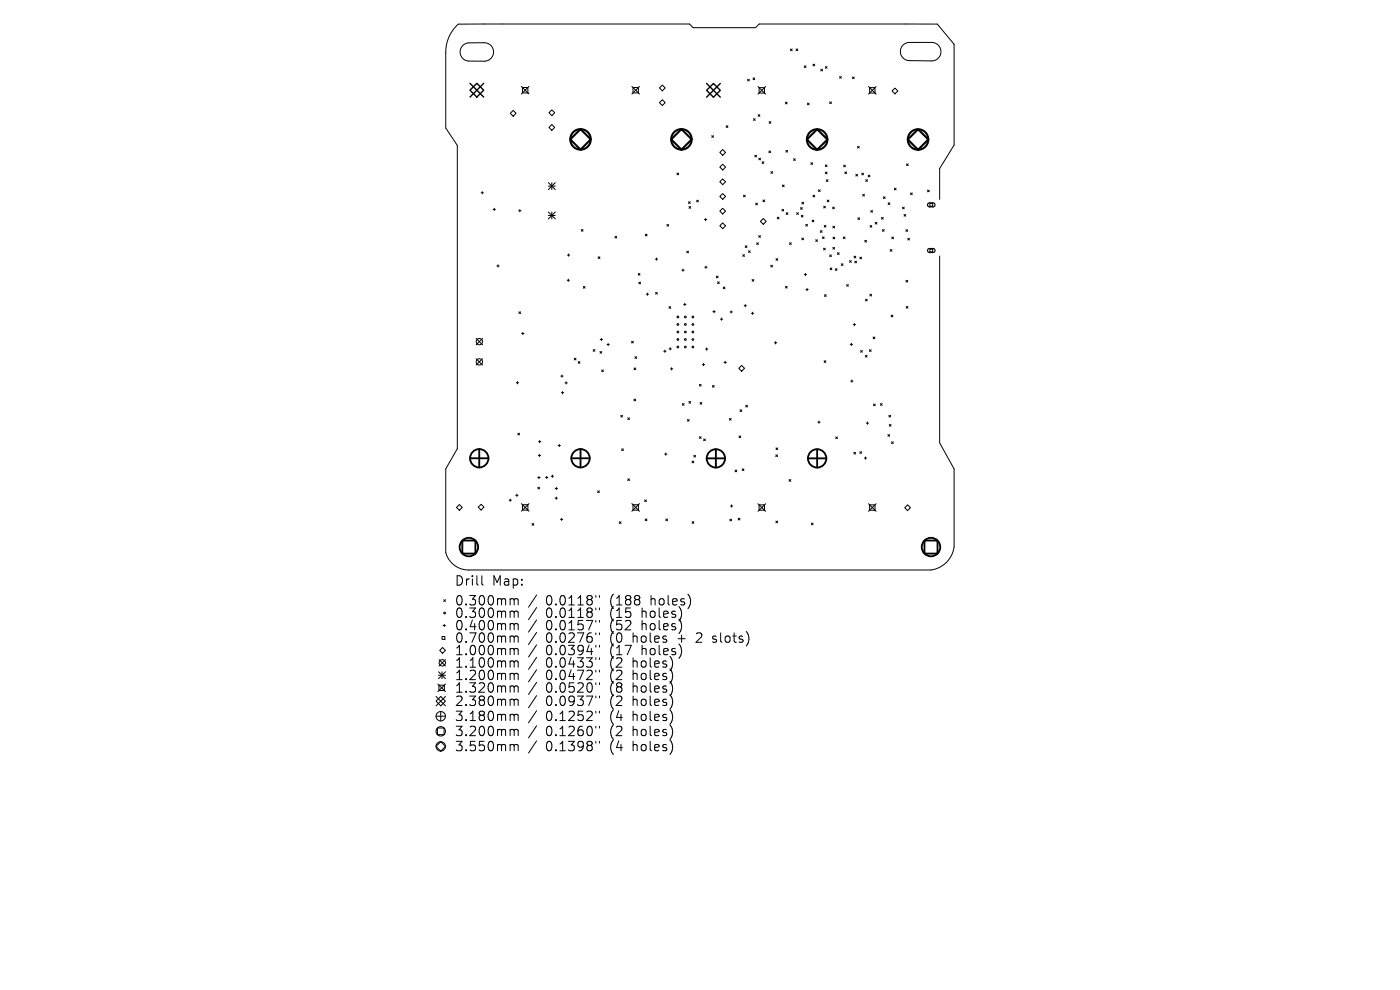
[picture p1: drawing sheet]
<svg xmlns="http://www.w3.org/2000/svg" width="297mm" height="210mm" viewBox="0 0 297 210" stroke-linecap="round" stroke-linejoin="round" font-family="sans-serif">
<defs><g id="words">
<g font-size="2.8">
<text x="96.5" y="124.5">Drill</text>
<text x="104.4" y="124.5">Map:</text>
<text x="96.5" y="128.7">0.300mm</text>
<text x="96.5" y="131.3">0.300mm</text>
<text x="115.8" y="128.7">0.0118&quot;</text>
<text x="115.8" y="131.3">0.0118&quot;</text>
<text x="129.4" y="128.7">(188</text>
<text x="129.4" y="131.3">(15</text>
<text x="136.1" y="131.3">holes)</text>
<text x="138" y="128.7">holes)</text>
<text x="96.5" y="133.9">0.400mm</text>
<text x="96.5" y="136.6">0.700mm</text>
<text x="115.8" y="133.9">0.0157&quot;</text>
<text x="115.8" y="136.6">0.0276&quot;</text>
<text x="129.4" y="133.9">(52</text>
<text x="129.4" y="136.6">(0</text>
<text x="134.2" y="136.6">holes</text>
<text x="136.1" y="133.9">holes)</text>
<text x="143.9" y="136.6">+</text>
<text x="148" y="136.6">2</text>
<text x="151.5" y="136.6">slots)</text>
<text x="96.5" y="139.2">1.000mm</text>
<text x="96.5" y="141.9">1.100mm</text>
<text x="115.8" y="139.2">0.0394&quot;</text>
<text x="115.8" y="141.9">0.0433&quot;</text>
<text x="129.4" y="139.2">(17</text>
<text x="129.4" y="141.9">(2</text>
<text x="134.2" y="141.9">holes)</text>
<text x="136.1" y="139.2">holes)</text>
<text x="96.5" y="144.5">1.200mm</text>
<text x="96.5" y="147.2">1.320mm</text>
<text x="96.5" y="150">2.380mm</text>
<text x="115.8" y="144.5">0.0472&quot;</text>
<text x="115.8" y="147.2">0.0520&quot;</text>
<text x="115.8" y="150">0.0937&quot;</text>
<text x="129.4" y="144.5">(2</text>
<text x="129.4" y="147.2">(8</text>
<text x="129.4" y="150">(2</text>
<text x="134.2" y="144.5">holes)</text>
<text x="134.2" y="147.2">holes)</text>
<text x="134.2" y="150">holes)</text>
<text x="96.5" y="153.2">3.180mm</text>
<text x="115.8" y="153.2">0.1252&quot;</text>
<text x="129.4" y="153.2">(4</text>
<text x="134.2" y="153.2">holes)</text>
<text x="96.5" y="156.4">3.200mm</text>
<text x="96.5" y="159.6">3.550mm</text>
<text x="115.8" y="156.4">0.1260&quot;</text>
<text x="115.8" y="159.6">0.1398&quot;</text>
<text x="129.4" y="156.4">(2</text>
<text x="129.4" y="159.6">(4</text>
<text x="134.2" y="156.4">holes)</text>
<text x="134.2" y="159.6">holes)</text>
</g>
</g></defs>
<g fill="none" stroke="#000" stroke-width=".21">
<path d="M98.1 9.7l1.1-.6h3.5a1.96 1.96 0 0 1 2 1.9 1.96 1.96 0 0 1-2 2h-3.3a1.93 1.93 0 0 1-1.7-1.3 1.93 1.93 0 0 1 .4-2zM110.6 18.3l1.6 1.6M110.8 18.6h1.2v1.1h-1.2zM112.2 18.3l-1.6 1.6M134 18.3l1.7 1.6M134.3 18.6h1.1v1.1h-1.1zM135.7 18.3l-1.7 1.6M139.9 18.7l.6-.7 .6 .7-.6 .6zM158.6 16.8l.4 .4M159 16.8l-.4 .4M159.7 16.5l.4 .4M160.1 16.5l-.4 .4"/>
<path d="M160.8 18.4l1.6 1.6M161 18.6h1.2v1.1h-1.2zM162.4 18.4l-1.6 1.6M167.7 10.4l.4 .4M168.1 10.4l-.4 .4M168.9 10.4l.3 .4M169.2 10.4l-.3 .4M170.6 14l.4 .3M171 14l-.4 .3M172.5 13.6l.3 .4M172.8 13.6l-.3 .4M174.1 14.7l.4 .4"/>
<path d="M174.5 14.7l-.4 .4M175.1 14.1l.4 .4M175.5 14.1l-.4 .4M178.1 16.2l.4 .4M178.5 16.2l-.4 .4M180.9 16.3l.3 .4M181.2 16.3l-.3 .4M184.2 18.4l1.7 1.6M184.5 18.6h1.1v1.1h-1.1zM185.9 18.4l-1.7 1.6M189.2 19.3l.7-.6 .6 .6-.6 .6zM191.7 9.5l1.1-.5h4.9a1.96 1.96 0 0 1 1.9 2 1.96 1.96 0 0 1-1.9 1.9h-4.8a1.93 1.93 0 0 1-1.8-1.3 1.93 1.93 0 0 1 .6-2.1z"/>
<path d="M108.3 24l.6-.6 .6 .6-.6 .7zM116.3 38.7l1.5 1.5M116.3 39.5h1.5M117.1 23.3l.6 .6-.6 .6-.6-.6zM117.1 26.4l.6 .6-.6 .6-.6-.6zM117.1 38.7v1.5M117.8 38.7l-1.5 1.5M139.9 21.8l.6-.6 .6 .6-.6 .6zM143.6 36.7l.4 .4M144 36.7l-.4 .4M151 28.8l.4 .3M151.4 28.8l-.4 .3"/>
<path d="M152.7 32.3l.6-.6 .6 .6-.6 .6zM152.7 35.4l.6-.6 .6 .6-.6 .7zM152.7 38.6l.6-.7 .6 .7-.6 .6zM154.1 26.7l.3 .3M154.4 26.7l-.3 .3M159.8 25.2l.4 .3M160.1 32.9l.4 .4M160.2 25.2l-.4 .3M160.5 32.9l-.4 .4M160.8 24.3l.4 .4M161 33.5l.3 .4M161.2 24.3l-.4 .4"/>
<path d="M161.3 33.5l-.3 .4M161.7 34.3l.3 .4M162 34.3l-.3 .4M163.1 32l.4 .4M163.2 25.8l.3 .4M163.5 32l-.4 .4M163.5 25.8l-.3 .4M163.5 36.4l.4 .4M163.9 36.4l-.4 .4M166 39.2l.4 .4M166.4 39.2l-.4 .4M166.6 21.7l.4 .3"/>
<path d="M166.7 31.9l.4 .4M167 21.7l-.4 .3M167.1 31.9l-.4 .4M168.4 33.7l.3 .3M168.7 33.7l-.3 .3M171.3 21.9l.4 .3M171.7 21.9l-.4 .3M172 34.5l.4 .4M172.4 34.5l-.4 .4M175.1 35l.4 .3M175.1 36.5l.4 .4M175.3 38.1l.4 .4"/>
<path d="M175.5 36.5l-.4 .4M175.5 35l-.4 .3M175.7 38.1l-.4 .4M176 21.6l.4 .4M176.4 21.6l-.4 .4M179 35l.3 .4M179.2 36.5l.4 .3M179.3 35l-.3 .4M179.6 36.5l-.4 .3M181.6 37l.3 .3M181.9 31l.4 .4M181.9 37l-.3 .3"/>
<path d="M182.3 31l-.4 .4M182.8 36.7l.4 .4M183.2 36.7l-.4 .4M183.7 38.1l.3 .4M184 38.1l-.3 .4M184.2 37.1l.3 .4M184.5 37.1l-.3 .4M189.7 39.9l.4 .4M190.1 39.9l-.4 .4M192.3 34.8l.4 .3M192.7 34.8l-.4 .3M102.1 40.9h.5"/>
<path d="M102.3 40.6v.5M104.6 44.4h.5M104.9 44.2v.5M105.4 56.4h.5M105.7 56.2v.5M110 44.7h.5M110.3 44.5v.4M116.3 45l1.5 1.4M116.3 45.7h1.5M117.1 45v1.4M117.8 45l-1.5 1.4M120.3 59.5h.5"/>
<path d="M120.4 54.1h.5M120.6 59.2v.5M120.6 53.9v.5M123.3 48.7l.4 .4M123.7 48.7l-.4 .4M126.9 54.5l.4 .3M127.3 54.5l-.4 .3M130.5 50.1l.3 .4M130.8 50.1l-.3 .4M135.4 58l.4 .4M135.5 59.8l.4 .4M135.8 58l-.4 .4"/>
<path d="M135.9 59.8l-.4 .4M136.9 49.7l.4 .3M137.3 49.7l-.4 .3M139 55h.5M139.3 54.7v.5M141.5 47.6l.3 .4M141.8 47.6l-.3 .4M144.7 57.3h.4M144.9 57.1v.5M145.7 53.3l.4 .3M146.1 53.3l-.4 .3M146.1 42.8l.3 .4"/>
<path d="M146.2 43.8l.3 .4M146.4 42.8l-.3 .4M146.5 43.8l-.3 .4M147.8 42.5l.4 .3M148.2 42.5l-.4 .3M149.4 46.6h.5M149.5 56.7h.5M149.7 46.3v.5M149.8 56.4v.5M152 58.6l.3 .3M152.2 59.8l.4 .4M152.3 58.6l-.3 .3"/>
<path d="M152.6 59.8l-.4 .4M152.7 44.8l.6-.6 .6 .6-.6 .6zM152.7 47.9l.6-.6 .6 .6-.6 .6zM153.3 41.1l.6 .6-.6 .6-.6-.6zM157.6 54l.3 .4M157.7 41.4l.4 .4M157.9 54l-.3 .4M158.1 41.4l-.4 .4M158.1 52.1l.4 .4M158.5 52.1l-.4 .4M158.8 53.2l.4 .4M159.2 53.2l-.4 .4"/>
<path d="M159.6 59.3l.3 .4M159.9 59.3l-.3 .4M160.3 43.1l.4 .4M160.5 51.5l.4 .4M160.7 43.1l-.4 .4M160.9 51.5l-.4 .4M161 50l.3 .3M161.3 47l.6-.6 .6 .6-.6 .6zM161.3 50l-.3 .3M161.9 42.4l.3 .4M162.2 42.4l-.3 .4M163.5 56.3l.4 .3"/>
<path d="M163.9 56.3l-.4 .3M164.6 54.9l.4 .3M164.9 46.1l.4 .3M165 54.9l-.4 .3M165.3 46.1l-.4 .3M165.9 44.4l.3 .4M166.2 44.4l-.3 .4M166.8 45.1l.3 .4M167.1 45.1l-.3 .4M167.5 51.5l.4 .4M167.9 51.5l-.4 .4M169 45.1l.4 .4"/>
<path d="M169.4 45.1l-.4 .4M169.8 44l.4 .4M170 45.7l.4 .3M170.1 50.5l.4 .4M170.1 42.9l.4 .4M170.2 44l-.4 .4M170.4 45.7l-.4 .3M170.5 50.5l-.4 .4M170.5 42.9l-.4 .4M170.6 58.2h.5M170.9 58v.5M170.9 47.6l.4 .4"/>
<path d="M171.3 47.6l-.4 .4M172.3 46.7l.4 .4M172.5 41.4l.3 .4M172.7 46.7l-.4 .4M172.8 41.4l-.3 .4M173.1 50.9l.3 .3M173.4 50.9l-.3 .3M173.6 40.3l.4 .3M174 40.3l-.4 .3M174 48.9l.4 .4M174.4 48.9l-.4 .4M174.5 50.2l.3 .4"/>
<path d="M174.7 52.6l.4 .4M174.7 43.7l.4 .4M174.8 50.2l-.3 .4M174.9 47.8l.3 .4M175.1 52.6l-.4 .4M175.1 43.7l-.4 .4M175.2 47.8l-.3 .4M175.5 42.4l.4 .4M175.9 42.4l-.4 .4M176 54.1l.4 .3M176.1 56.8l.4 .4M176.4 54.1l-.4 .3"/>
<path d="M176.5 56.8l-.4 .4M176.6 43.9l.4 .4M176.7 52.5l.4 .3M176.7 48l.4 .4M176.7 50.3l.4 .4M177 43.9l-.4 .4M177.1 48l-.4 .4M177.1 52.5l-.4 .3M177.1 50.3l-.4 .4M177.2 57l.4 .4M177.6 57l-.4 .4M177.7 53.6l.3 .4"/>
<path d="M178 53.6l-.3 .4M178.5 55.9l.3 .4M178.8 55.9l-.3 .4M178.9 50.3l.4 .3M179.3 50.3l-.4 .3M180.2 55.3l.4 .4M180.6 55.3l-.4 .4M181.2 54.3l.4 .4M181.3 55.4l.4 .4M181.6 54.3l-.4 .4M181.7 55.4l-.4 .4M182 46.2l.4 .4"/>
<path d="M182.4 46.2l-.4 .4M182.4 54.5l.4 .4M182.8 54.5l-.4 .4M183 41.2l.4 .4M183.4 41.2l-.4 .4M183.5 51l.3 .4M183.8 51l-.3 .4M184.6 47.8l.3 .4M184.7 44.7l.4 .3M184.9 47.8l-.3 .4M185.1 44.7l-.4 .3M185.7 47.2l.3 .3"/>
<path d="M186 47.2l-.3 .3M187 46.1l.4 .4M187.2 48.7l.4 .4M187.4 46.1l-.4 .4M187.4 41.7l.4 .4M187.6 48.7l-.4 .4M187.8 41.7l-.4 .4M188.4 43l.4 .4M188.8 43l-.4 .4M188.9 52.9l.3 .4M189.2 50.3l.4 .4M189.2 52.9l-.3 .4"/>
<path d="M189.6 50.3l-.4 .4M191.5 43.9l.3 .4M191.8 45.5l.4 .4M191.8 43.9l-.3 .4M192.2 45.5l-.4 .4M192.2 48.7l.3 .4M192.2 59.5l.4 .3M192.5 48.7l-.3 .4M192.6 59.5l-.4 .3M192.6 50.5l.3 .4M192.9 50.5l-.3 .4M193.2 40.9l.3 .4"/>
<path d="M193.5 40.9l-.3 .4M196.8 40.3l.3 .4M197.1 40.3l-.3 .4M197.3 43.2h.6v.6h-.6zM197.3 52.8h.6v.6h-.6zM199.3 42.3v-6.6l3.1-4.9v-21.4l-3.5-4.3h-37.8l-.8 .8h-13.2l-.8-.8h-49.1a8 8 0 0 0-2.6 6.1v16l2.4 3.6v64.4l-2.4 4.3v17.7a5 5 0 0 0 4.9 3.7h98a5.7 5.7 0 0 0 4.9-4.9v-16.5l-3.1-5.5v-39.7M101 71.8l1.4 1.3M101 76.1l1.4 1.3M102.4 71.8l-1.4 1.3M102.4 76.1l-1.4 1.3M110.1 66.1l.3 .4M110.4 66.1l-.3 .4"/>
<path d="M110.7 70.7h.5M110.9 70.5v.5M119 79.8h.5M119.2 79.5v.5M121.8 76l.4 .4M122.2 76l-.4 .4M122.7 76.7l.3 .4M123 76.7l-.3 .4M123.7 60.8l.4 .3M124.1 60.8l-.4 .3M125.8 74.2l.4 .3M126.2 74.2l-.4 .3"/>
<path d="M127.3 74.6l.4 .3M127.3 72h.5M127.6 71.8v.5M127.6 78.5l.4 .3M127.7 74.6l-.4 .3M128 78.5l-.4 .3M128.8 73.1h.5M129 72.8v.5M134 72.4l.4 .4M134.4 72.4l-.4 .4M134.5 78.1l.4 .3M134.7 75.7l.4 .3"/>
<path d="M134.9 78.1l-.4 .3M135.1 75.7l-.4 .3M137.1 62.4h.5M137.3 62.2v.5M139.1 62l.4 .4M139.5 62l-.4 .4M140.8 74.5h.5M141 74.3v.4M141.9 65l.4 .4M141.9 74h.5M142.2 73.8v.4M142.2 78.2h.5"/>
<path d="M142.3 65l-.4 .4M142.5 78v.5M145 64.6h.5M145.3 64.3v.5M149 77.3h.5M149.2 77.1v.5M149.7 74.1h.5M149.9 73.8v.5M151.2 66.1h.5M151.5 65.9v.5M152.8 67.7h.5M153.1 67.5v.4"/>
<path d="M153.4 60.9l.4 .4M153.6 76.9h.5M153.8 60.9l-.4 .4M153.8 76.6v.5M154.9 66.2h.5M155.1 65.9v.5M157.3 77.5l.6 .6-.6 .6-.6-.6zM157.9 64.8h.5M158.1 64.6v.5M159.4 66.5h.5M159.7 66.2v.5M164.3 72.7h.5"/>
<path d="M164.5 72.5v.5M166.6 60.7l.4 .4M167 60.7l-.4 .4M171 61.4h.5M171.2 61.2v.5M174.8 76.5l.4 .4M174.9 62.5l.4 .4M175.2 76.5l-.4 .4M175.3 62.5l-.4 .4M179.6 60.4l.4 .3M180 60.4l-.4 .3M180.4 73.1h.5"/>
<path d="M180.6 72.8v.5M181 68.9h.5M181.3 68.6v.5M182.6 74.4l.3 .3M182.9 74.4l-.3 .3M183.6 75.4l.4 .4M183.6 63.5l.4 .3M184 75.4l-.4 .4M184 63.5l-.4 .3M184.4 74.2l.4 .4M184.5 62.4l.4 .4M184.8 74.2l-.4 .4"/>
<path d="M184.9 62.4l-.4 .4M185.2 71.5l.4 .4M185.6 71.5l-.4 .4M189 66.8l.4 .4M189.4 66.8l-.4 .4M192.2 65l.4 .4M192.6 65l-.4 .4M109.5 81.2h.5M109.8 80.9v.5M109.8 91.9l.4 .4M110.2 91.9l-.4 .4M114.2 96.6h.5"/>
<path d="M114.2 93.7h.5M114.4 96.4v.5M114.5 93.4v.5M118.4 94.5h.5M118.6 94.3v.4M119.1 83.3h.5M119.3 83.1v.4M119.9 81.2h.4M120.1 81v.5M131.7 88.1l.4 .4M131.9 95.2l.3 .4M132.1 88.1l-.4 .4"/>
<path d="M132.2 95.2l-.3 .4M133.2 88.6l.3 .4M133.5 88.6l-.3 .4M134.5 84.7l.3 .3M134.8 84.7l-.3 .3M141 96.3h.5M141.2 96.1v.5M144.8 85.6l.3 .4M145.1 85.6l-.3 .4M145.8 89l.4 .4M146.1 85.2l.4 .3M146.2 89l-.4 .4"/>
<path d="M146.5 85.2l-.4 .3M146.8 97.8l.4 .4M147.2 97.8l-.4 .4M147.2 96.6l.4 .4M147.6 96.6l-.4 .4M148.4 81.5l.3 .4M148.4 92.6l.3 .4M148.5 85.4l.4 .3M148.7 81.5l-.3 .4M148.7 92.6l-.3 .4M148.9 85.4l-.4 .3M149.3 93.1l.3 .4"/>
<path d="M149.6 93.1l-.3 .4M151.1 81.8l.4 .3M151.5 81.8l-.4 .3M154.7 88.8l.4 .3M155.1 88.8l-.4 .3M155.9 99.7l.4 .4M156.3 99.7l-.4 .4M156.8 92.5l.3 .3M157 86.9l.4 .4M157.1 92.5l-.3 .3M157.4 86.9l-.4 .4M157.4 99.5l.4 .3"/>
<path d="M157.8 99.5l-.4 .3M158.2 86l.4 .3M158.6 86l-.4 .3M164.6 96.5l.3 .4M164.6 95l.4 .4M164.9 96.5l-.3 .4M165 95l-.4 .4M173.5 89.6h.5M173.7 89.3v.5M177.3 92.7l.4 .3M177.7 92.7l-.4 .3M180.5 80.8h.5"/>
<path d="M180.7 80.6v.5M181.1 95.9l.4 .4M181.5 95.9l-.4 .4M182.4 95.8l.4 .4M182.8 95.8l-.4 .4M183.4 97.2h.5M183.6 96.9v.5M183.8 89.8h.5M184 89.5v.5M185.3 85.7l.4 .4M185.7 85.7l-.4 .4M186.8 85.6l.4 .4"/>
<path d="M187.2 85.6l-.4 .4M188.4 92.2l.3 .4M188.6 88.1l.3 .4M188.7 90l.3 .4M188.7 92.2l-.3 .4M188.9 88.1l-.3 .4M189 90l-.3 .4M189.1 93.7l.4 .4M189.5 93.7l-.4 .4M97.5 107l.6 .6-.6 .7-.7-.7zM101.5 107.6l.6-.6 .6 .6-.6 .6zM108 106.1h.5"/>
<path d="M108.2 105.9v.5M109.4 105.1h.5M109.7 104.8v.5M110.6 106.8l1.6 1.6M110.8 107.1h1.2v1.1h-1.2zM112.2 106.8l-1.6 1.6M112.9 111.1l.3 .3M113.2 111.1l-.3 .3M114.1 101.3h.5M114.1 103.3l.4 .4M114.3 101.1v.5M114.5 103.3l-.4 .4"/>
<path d="M115.7 101.3h.5M116 101v.5M116.9 101h.5M117.2 100.8v.5M117.8 105.7h.5M117.8 103.6h.5M118 105.4v.5M118 103.4v.5M118.9 110.2h.5M119.1 109.9v.5M126.8 104.1l.4 .4M127.2 104.1l-.4 .4"/>
<path d="M131.4 110.7l.4 .3M131.8 110.7l-.4 .3M133.2 101.6l.3 .3M133.5 101.6l-.3 .3M134 106.8l1.7 1.6M134.3 107.1h1.1v1.1h-1.1zM135.7 106.8l-1.7 1.6M136.8 106l.3 .4M136.9 110.1l.3 .4M137.1 106l-.3 .4M137.2 110.1l-.3 .4M141.2 110.1l.4 .4"/>
<path d="M141.6 110.1l-.4 .4M146.8 110.7l.4 .3M147.2 110.7l-.4 .3M154.8 110.1l.4 .4M155 107.3h.4M155.2 110.1l-.4 .4M155.2 107.1v.5M156.6 109.9l.4 .4M157 109.9l-.4 .4M160.8 106.9l1.6 1.6M161 107.1h1.2v1.1h-1.2zM162.4 106.9l-1.6 1.6"/>
<path d="M164.6 110.5l.4 .4M165 110.5l-.4 .4M167.4 101.7l.4 .4M167.8 101.7l-.4 .4M172.1 111l.4 .3M172.5 111l-.4 .3M184.2 106.9l1.7 1.6M184.5 107.1h1.1v1.1h-1.1zM185.9 106.9l-1.7 1.6M191.9 107.7l.6-.6 .7 .6-.7 .6zM93.2 139.9l1.3 1.4M93.8 135h.6v.6h-.6z"/>
<path d="M93.9 137.4l.6 .6-.6 .6-.6-.6zM94 132.7h.5M94.1 127.2l.4 .4M94.3 132.4v.5M94.5 127.2l-.4 .4M94.5 139.9l-1.3 1.4M102.2 122.1v1.7l.3 .3M108.8 127l.3 .3M108.8 129.6l.3 .3M108.8 132.3l.3 .3M108.8 134.9l.3 .3M108.8 137.6l.3 .2"/>
<path d="M109.1 127.3v1M109.1 129.9v1.1M109.1 132.6v1M109.1 135.2v1M109.1 137.8v1.1M109.1 127.3l.3-.3 .4 .1 .1 1.2M109.1 129.9l.3-.3 .4 .1 .1 1.3M109.1 132.6l.3-.3 .4 .1 .1 1.2M109.1 135.2l.3-.3 .4 .1 .1 1.2M109.1 137.8l.3-.2 .4 .1 .1 1.2M113.8 126.2l-1.7 2.6M113.8 128.9l-1.7 2.5"/>
<path d="M113.8 131.5l-1.7 2.6M113.8 134.2l-1.7 2.5M113.8 136.8l-1.7 2.6M113.8 139.4l-1.7 2.6M126.4 126.3v.4M126.4 129v.4M126.4 131.6v.4M126.4 134.2v.4M126.4 136.9v.4M126.4 139.5v.4M127.2 126.3v.4M127.2 129v.4"/>
<path d="M127.2 131.6v.4M127.2 134.2v.4M127.2 136.9v.4M127.2 139.5v.4M144.5 132.2v1.3M144.5 137.5v1.3M144.6 130l-.1 .9M146.4 126.9v1.3M92.5 148.7l1-1 1 1-1 1zM92.5 158.3l1-1 1 1-1 1zM92.5 147.7l2 2M92.5 151.9h2"/>
<path d="M92.8 154.4h1.4v1.4h-1.4zM92.9 145.1l1.6 1.6M93 142.5l1.5 1.5M93 143.2h1.5M93.1 145.3h1.2v1.2h-1.2zM93.5 150.9v2M93.8 142.5v1.5M94.5 147.7l-2 2M94.5 142.5l-1.5 1.5M94.5 145.1l-1.6 1.6M108.8 140.2l.3 .3M108.8 142.8l.3 .3"/>
<path d="M108.8 145.5l.3 .3M108.8 148.3l.3 .3M108.8 151.5l.3 .3M108.8 154.7l.3 .3M108.8 157.9l.3 .3M109.1 140.5v1M109.1 143.1v1.1M109.1 145.8v1M109.1 148.6v1.1M109.1 151.8v1.1M109.1 155v1.1M109.1 158.2v1.1"/>
<path d="M109.1 140.5l.3-.3 .4 .1 .1 1.2M109.1 143.1l.3-.3 .4 .1 .1 1.3M109.1 145.8l.3-.3 .4 .1 .1 1.2M109.1 148.6l.3-.3 .4 .1 .1 1.3M109.1 151.8l.3-.3 .4 .1 .1 1.3M109.1 155l.3-.3 .4 .1 .1 1.3M109.1 158.2l.3-.3 .4 .1 .1 1.3M113.8 142.1l-1.7 2.5M113.8 144.7l-1.7 2.6M113.8 147.6l-1.7 2.5M113.8 150.8l-1.7 2.5M113.8 154l-1.7 2.5"/>
<path d="M113.8 157.2l-1.7 2.5M126.4 142.2v.4M126.4 144.8v.4M126.4 147.7v.3M126.4 150.9v.3M126.4 154.1v.3M126.4 157.3v.3M127.2 142.2v.4M127.2 144.8v.4M127.2 147.7v.3M127.2 150.9v.3M127.2 154.1v.3"/>
<path d="M127.2 157.3v.3M142.6 142.7v1.4M142.6 145.4v1.3M142.6 148.2v1.4M142.6 151.4v1.4M142.6 154.6v1.4M142.6 157.8v1.4M142.7 140.6l-.1 .8"/>
<circle cx="101.7" cy="72.5" r=".67"/>
<circle cx="101.7" cy="76.8" r=".67"/>
<circle cx="143.8" cy="73.6" r=".18"/>
<circle cx="143.8" cy="70.4" r=".18"/>
<circle cx="143.8" cy="72" r=".18"/>
<circle cx="143.8" cy="67.2" r=".18"/>
<circle cx="143.8" cy="68.8" r=".18"/>
<circle cx="145.4" cy="73.6" r=".18"/>
<circle cx="145.4" cy="70.4" r=".18"/>
<circle cx="145.4" cy="72" r=".18"/>
<circle cx="145.4" cy="67.2" r=".18"/>
<circle cx="145.4" cy="68.8" r=".18"/>
<circle cx="147" cy="73.6" r=".18"/>
<circle cx="147" cy="70.4" r=".18"/>
<circle cx="147" cy="72" r=".18"/>
<circle cx="147" cy="68.8" r=".18"/>
<circle cx="147" cy="67.2" r=".18"/>
<circle cx="94.3" cy="130" r=".18"/>
<circle cx="93.5" cy="155.1" r="1"/>
<circle cx="93.5" cy="158.3" r="1"/>
<circle cx="93.5" cy="151.9" r="1"/>
<circle cx="93.8" cy="140.6" r=".67"/>
</g>
<path d="M196.9 43.2l1.1-.2 .3 .2v.4l-.3 .3h-.9l-.3-.3zM196.9 52.8l1.1-.1 .3 .2v.4l-.3 .3h-.9l-.3-.3z" fill="none" stroke="#000" stroke-width=".25"/>
<path d="M99.7 19.1l1.5-1.4 1.4 1.4-1.4 1.5zM99.7 17.7l2.9 2.9M102.6 17.7l-2.9 2.9M149.9 17.7l2.9 2.9M151.4 17.7l1.4 1.5-1.4 1.4-1.5-1.4zM152.8 17.7l-2.9 2.9" fill="none" stroke="#000" stroke-width=".29"/>
<g fill="none" stroke="#000" stroke-width=".39">
<path d="M99.7 97.2h3.9M101.7 95.3v3.9M121.2 97.2h3.9M123.2 95.3v3.9M149.9 97.2h3.9M151.9 95.3v3.9M171.4 97.2h3.9M173.4 95.3v3.9M98.1 114.7h2.8v2.7h-2.8zM196.1 114.7h2.8v2.7h-2.8z"/>
<circle cx="101.7" cy="97.2" r="1.95"/>
<circle cx="123.2" cy="97.2" r="1.95"/>
<circle cx="151.9" cy="97.2" r="1.95"/>
<circle cx="173.4" cy="97.2" r="1.95"/>
<circle cx="99.5" cy="116" r="1.96"/>
<circle cx="197.5" cy="116" r="1.96"/>
</g>
<g fill="none" stroke="#000" stroke-width=".44">
<path d="M121 29.6l2.2-2.2 2.1 2.2-2.1 2.1zM144.6 27.4l2.1 2.2-2.1 2.1-2.2-2.1zM171.2 29.6l2.2-2.2 2.1 2.2-2.1 2.2zM192.6 29.6l2.2-2.2 2.1 2.2-2.1 2.2z"/>
<circle cx="123.2" cy="29.6" r="2.18"/>
<circle cx="144.6" cy="29.6" r="2.18"/>
<circle cx="173.4" cy="29.6" r="2.18"/>
<circle cx="194.8" cy="29.6" r="2.18"/>
</g>
<use href="#words"/>
</svg>
